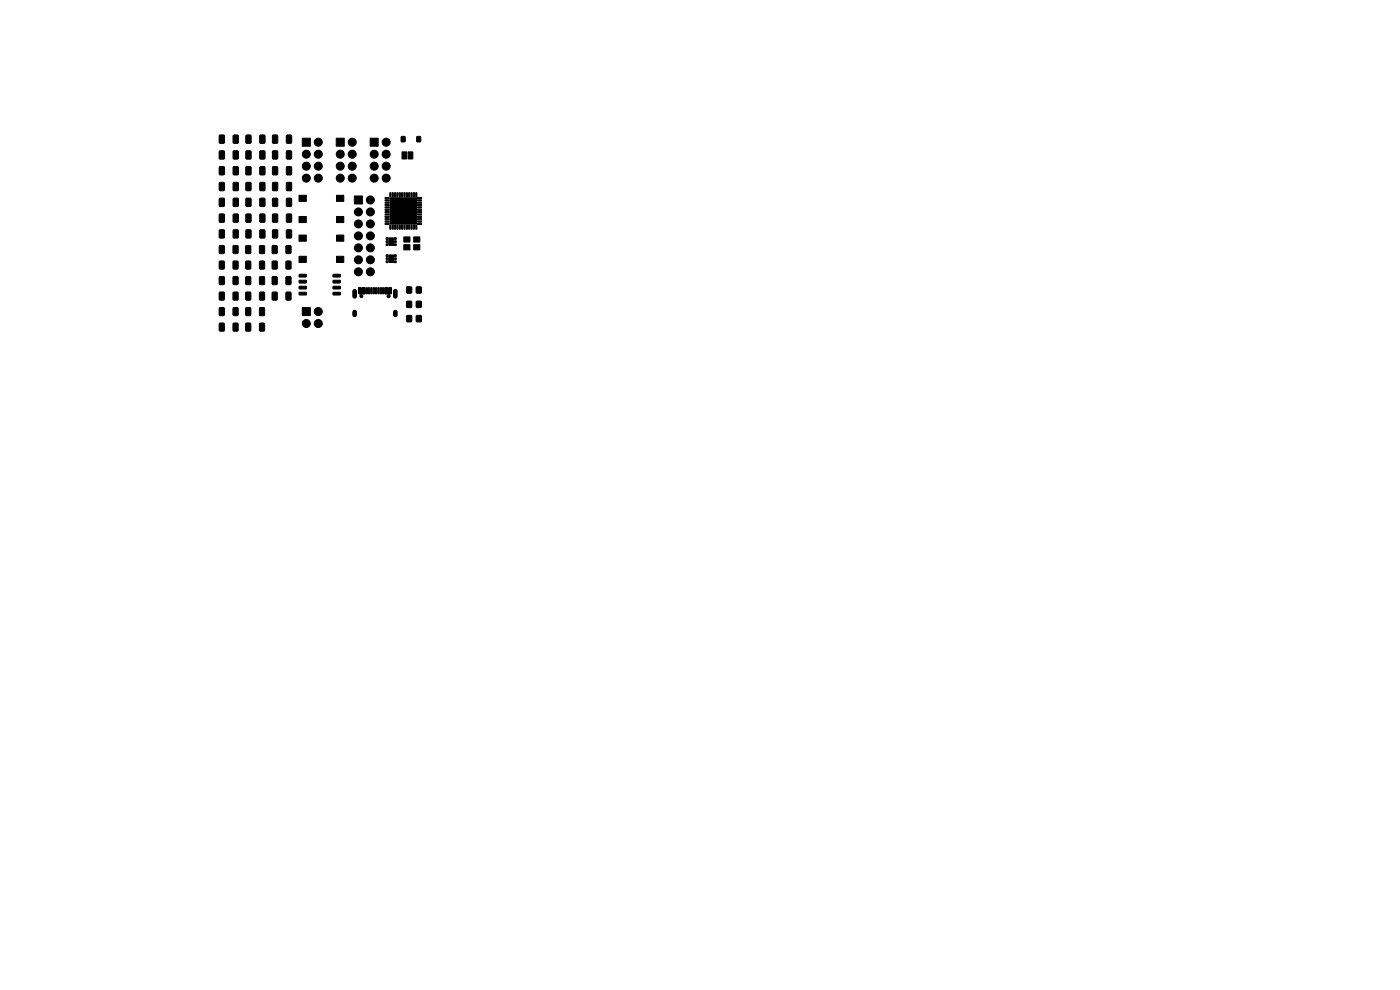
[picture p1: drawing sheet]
<svg xmlns="http://www.w3.org/2000/svg" width="297mm" height="210mm" viewBox="0 0 297 210" stroke-linecap="round" stroke-linejoin="round" font-family="sans-serif">
<g fill="#000" stroke="#000" stroke-width=".21">
<path d="M46.6 38.7h.8l.2 .1v1.4l-.1 .3h-.8l-.2-.2zM46.6 35.4l.8-.1 .2 .2v1.4l-.1 .2h-.8l-.2-.1zM46.6 32h.8l.2 .1v1.4l-.1 .3h-.8l-.2-.2zM46.6 28.7l.8-.1 .2 .2v1.4l-.1 .2h-.8l-.2-.1zM49.5 38.7h.8l.3 .1v1.4l-.2 .3h-.7l-.2-.2zM49.5 35.4l.8-.1 .3 .2v1.4l-.2 .2h-.7l-.2-.1zM49.5 32h.8l.3 .1v1.4l-.2 .3h-.7l-.2-.2zM49.5 28.7l.8-.1 .3 .2v1.4l-.2 .2h-.7l-.2-.1zM52.2 38.7h.8l.3 .1v1.4l-.2 .3h-.7l-.2-.2zM52.2 35.4l.8-.1 .3 .2v1.4l-.2 .2h-.7l-.2-.1zM52.2 32h.8l.3 .1v1.4l-.2 .3h-.7l-.2-.2zM52.2 28.7l.8-.1 .3 .2v1.4l-.2 .2h-.7l-.2-.1z"/>
<path d="M55.2 38.7h.8l.2 .1v1.4l-.1 .3h-.8l-.2-.2zM55.2 35.4l.8-.1 .2 .2v1.4l-.1 .2h-.8l-.2-.1zM55.2 32h.8l.2 .1v1.4l-.1 .3h-.8l-.2-.2zM55.2 28.7l.8-.1 .2 .2v1.4l-.1 .2h-.8l-.2-.1zM57.9 38.7h.8l.2 .1v1.4l-.1 .3h-.8l-.2-.2zM57.9 35.4l.8-.1 .2 .2v1.4l-.1 .2h-.8l-.2-.1zM57.9 32h.8l.2 .1v1.4l-.1 .3h-.8l-.2-.2zM57.9 28.7l.8-.1 .2 .2v1.4l-.1 .2h-.8l-.2-.1zM60.8 38.7h.8l.3 .1v1.4l-.2 .3h-.7l-.2-.2zM60.8 35.4l.8-.1 .3 .2v1.4l-.2 .2h-.7l-.2-.1zM60.8 32h.8l.3 .1v1.4l-.2 .3h-.7l-.2-.2zM60.8 28.7l.8-.1 .3 .2v1.4l-.2 .2h-.7l-.2-.1z"/>
<path d="M64.1 29.3h1.7v1.7h-1.7zM71.3 29.3h1.7v1.7h-1.7zM78.5 29.3h1.7v1.7h-1.7zM85.1 29h.8v1.1h-.8zM85.3 32.2h1v1.5h-1zM86.6 32.2h1v1.5h-1zM88.4 29h.8v1.1h-.8zM46.6 48.8l.8-.1 .2 .2v1.4l-.1 .2h-.8l-.2-.1zM46.6 45.4h.8l.2 .1v1.4l-.1 .3h-.8l-.2-.2zM46.6 42.1l.8-.1 .2 .2v1.4l-.1 .2h-.8l-.2-.1zM46.6 58.7l.8-.1 .2 .2v1.3l-.1 .3h-.8l-.2-.2zM46.6 55.4h.8l.2 .1v1.4l-.1 .2h-.8l-.2-.1z"/>
<path d="M46.6 52.1h.8l.2 .1v1.4l-.1 .2h-.8l-.2-.1zM49.5 58.7l.8-.1 .2 .2v1.3l-.1 .3h-.7l-.3-.2zM49.5 55.4h.8l.2 .1v1.4l-.1 .2h-.7l-.3-.1zM49.5 52.1h.8l.2 .1v1.4l-.1 .2h-.7l-.3-.1zM49.5 48.8l.8-.1 .3 .2v1.4l-.2 .2h-.7l-.2-.1zM49.5 45.4h.8l.3 .1v1.4l-.2 .3h-.7l-.2-.2zM49.5 42.1l.8-.1 .3 .2v1.4l-.2 .2h-.7l-.2-.1zM52.2 58.7l.8-.1 .2 .2v1.3l-.1 .3h-.8l-.2-.2zM52.2 55.4h.8l.2 .1v1.4l-.1 .2h-.8l-.2-.1zM52.2 52.1h.8l.2 .1v1.4l-.1 .2h-.8l-.2-.1zM52.2 48.8l.8-.1 .3 .2v1.4l-.2 .2h-.7l-.2-.1zM52.2 45.4h.8l.3 .1v1.4l-.2 .3h-.7l-.2-.2z"/>
<path d="M52.2 42.1l.8-.1 .3 .2v1.4l-.2 .2h-.7l-.2-.1zM55.1 58.7l.8-.1 .2 .2v1.3l-.1 .3h-.7l-.3-.2zM55.1 55.4h.8l.2 .1v1.4l-.1 .2h-.7l-.3-.1zM55.1 52.1h.8l.2 .1v1.4l-.1 .2h-.7l-.3-.1zM55.2 48.8l.8-.1 .2 .2v1.4l-.1 .2h-.8l-.2-.1zM55.2 45.4h.8l.2 .1v1.4l-.1 .3h-.8l-.2-.2zM55.2 42.1l.8-.1 .2 .2v1.4l-.1 .2h-.8l-.2-.1zM57.8 58.7l.8-.1 .2 .2v1.3l-.1 .3h-.7l-.3-.2zM57.8 55.4h.8l.2 .1v1.4l-.1 .2h-.7l-.3-.1zM57.8 52.1h.8l.2 .1v1.4l-.1 .2h-.7l-.3-.1zM57.9 48.8l.8-.1 .2 .2v1.4l-.1 .2h-.8l-.2-.1zM57.9 45.4h.8l.2 .1v1.4l-.1 .3h-.8l-.2-.2z"/>
<path d="M57.9 42.1l.8-.1 .2 .2v1.4l-.1 .2h-.8l-.2-.1zM60.7 58.7l.8-.1 .2 .2 .1 1.3-.2 .3h-.7l-.2-.2zM60.7 55.4h.8l.2 .1 .1 1.4-.2 .2h-.7l-.2-.1zM60.7 52.1h.8l.2 .1 .1 1.4-.2 .2h-.7l-.2-.1zM60.8 48.8l.8-.1 .3 .2v1.4l-.2 .2h-.7l-.2-.1zM60.8 45.4h.8l.3 .1v1.4l-.2 .3h-.7l-.2-.2zM60.8 42.1l.8-.1 .3 .2v1.4l-.2 .2h-.7l-.2-.1zM63.5 58.2h1.4l.1 .5-1.5 .1zM63.5 59.5h1.4l.1 .5h-1.5zM63.4 49.9h1.6v1.3h-1.6zM63.4 54.4h1.6v1.3h-1.6zM63.4 41.4h1.6v1.3h-1.6z"/>
<path d="M63.4 45.9h1.6v1.3h-1.6zM70.7 59.5h1.4l.1 .5h-1.5zM70.7 58.2h1.4l.1 .5-1.5 .1zM71.4 49.9h1.5v1.3h-1.5zM71.4 54.4h1.5v1.3h-1.5zM71.4 41.4h1.5v1.3h-1.5zM71.4 45.9h1.5v1.3h-1.5zM75.2 41.6h1.7v1.7h-1.7zM81.7 47.4h.8l.1 .2h-.9zM81.7 46.9h.8l.1 .2h-.9zM81.7 46.4h.8l.1 .2h-.9zM81.7 45.9h.8l.1 .2h-.9z"/>
<path d="M81.7 45.4h.8l.1 .2h-.9zM81.7 44.9h.8l.1 .2h-.9zM81.7 44.4h.8l.1 .2h-.9zM81.7 43.9h.8l.1 .2h-.9zM81.7 43.4h.8l.1 .2h-.9zM81.7 42.9h.8l.1 .2h-.9zM81.7 42.4h.8l.1 .2h-.9zM81.7 41.9h.8l.1 .2h-.9zM81.9 54.1h.4v.3h-.4zM81.9 54.7h.4v.4h-.4zM81.9 55.4h.4v.3h-.4zM81.9 50.4h.4v.4h-.4z"/>
<path d="M81.9 51.1h.4v.3h-.4zM81.9 51.7h.4v.4h-.4zM82.5 54.1h1v1.6h-1zM82.5 50.5h1v1.6h-1zM82.7 40.9h.2v.8h-.2zM82.7 47.8h.2v.8h-.2zM82.8 42h5.6v5.6h-5.6zM83.2 40.9h.2v.8h-.2zM83.2 47.8h.2v.8h-.2zM83.7 40.9h.2v.8h-.2zM83.7 47.8h.2v.8h-.2zM83.7 55.4h.3v.3h-.3z"/>
<path d="M83.7 54.7h.3v.4h-.3zM83.7 54.1h.3v.3h-.3zM83.7 51.7h.3v.4h-.3zM83.7 51.1h.3v.3h-.3zM83.7 50.4h.3v.4h-.3zM84.2 40.9h.2v.8h-.2zM84.2 47.8h.2v.8h-.2zM84.7 40.9h.2v.8h-.2zM84.7 47.8h.2v.8h-.2zM85.2 40.9h.2v.8h-.2zM85.2 47.8h.2v.8h-.2zM85.7 51.9h1.3v1.1h-1.3z"/>
<path d="M85.7 50.3h1.3v1.1h-1.3zM85.7 40.9h.2v.8h-.2zM85.7 47.8h.2v.8h-.2zM86.2 40.9h.2v.8h-.2zM86.2 47.8h.2v.8h-.2zM86.7 40.9h.2v.8h-.2zM86.7 47.8h.2v.8h-.2zM87.2 40.9h.2v.8h-.2zM87.2 47.8h.2v.8h-.2zM87.7 40.9h.2v.8h-.2zM87.7 47.8h.2v.8h-.2zM87.8 51.9h1.3v1.1h-1.3z"/>
<path d="M87.8 50.3h1.3v1.1h-1.3zM88.2 40.9h.2v.8h-.2zM88.2 47.8h.2v.8h-.2zM88.6 41.9h.8v.2h-.8zM88.6 42.4h.8v.2h-.8zM88.6 42.9h.8v.2h-.8zM88.6 43.4h.8v.2h-.8zM88.6 43.9h.8v.2h-.8zM88.6 44.4h.8v.2h-.8zM88.6 44.9h.8v.2h-.8zM88.6 45.4h.8v.2h-.8zM88.6 45.9h.8v.2h-.8z"/>
<path d="M88.6 46.4h.8v.2h-.8zM88.6 46.9h.8v.2h-.8zM88.6 47.4h.8v.2h-.8zM46.6 68.6l.8-.1 .2 .2v1.3l-.1 .2-.8 .1-.2-.2zM46.6 65.3l.8-.1 .2 .2v1.3l-.1 .3h-.8l-.2-.2zM46.6 62l.8-.1 .2 .2v1.3l-.1 .3h-.8l-.2-.2zM49.5 68.6l.8-.1 .2 .2v1.3l-.1 .2-.7 .1-.3-.2zM49.5 65.3l.8-.1 .2 .2v1.3l-.1 .3h-.7l-.3-.2zM49.5 62l.8-.1 .2 .2v1.3l-.1 .3h-.7l-.3-.2zM52.2 68.6l.8-.1 .2 .2v1.3l-.1 .2-.8 .1-.2-.2zM52.2 65.3l.8-.1 .2 .2v1.3l-.1 .3h-.8l-.2-.2zM52.2 62l.8-.1 .2 .2v1.3l-.1 .3h-.8l-.2-.2z"/>
<path d="M55.1 68.6l.8-.1 .2 .2v1.3l-.1 .2-.7 .1-.3-.2zM55.1 65.3l.8-.1 .2 .2v1.3l-.1 .3h-.7l-.3-.2zM55.1 62l.8-.1 .2 .2v1.3l-.1 .3h-.7l-.3-.2zM57.8 62l.8-.1 .2 .2v1.3l-.1 .3h-.7l-.3-.2zM60.7 62l.8-.1 .2 .2 .1 1.3-.2 .3h-.7l-.2-.2zM63.5 60.8l1.4-.1 .1 .5-1.5 .1zM63.5 62h1.4l.1 .5-1.5 .1zM64.1 65.2h1.7v1.7h-1.7zM70.7 62h1.4l.1 .5-1.5 .1zM70.7 60.8l1.4-.1 .1 .5-1.5 .1zM76.1 61.1h.5v1.2l-.5-.1zM76.9 61.1h.5v1.2l-.5-.1z"/>
<path d="M77.7 61l.3 .1-.1 1.2h-.2zM78.2 61l.3 .1-.1 1.2h-.2zM78.7 61l.3 .1-.1 1.2h-.2zM79.2 61l.3 .1-.1 1.2h-.2zM79.7 61l.3 .1-.1 1.2h-.2zM80.2 61l.3 .1-.1 1.2h-.2zM80.7 61l.3 .1-.1 1.2h-.2zM81.2 61l.3 .1-.1 1.2h-.2zM81.7 61.1h.5v1.2l-.5-.1zM82.5 61.1h.5v1.2l-.5-.1zM86.3 67h1v1.2h-1zM86.3 63.9h1v1.3h-1z"/>
<path d="M86.3 60.9h1v1.2h-1zM88.3 67h1v1.2h-1zM88.3 63.9h1v1.3h-1zM88.3 60.9h1v1.2h-1z"/>
<circle cx="65" cy="32.7" r=".85"/>
<circle cx="65" cy="35.2" r=".85"/>
<circle cx="65" cy="37.8" r=".85"/>
<circle cx="67.5" cy="37.8" r=".85"/>
<circle cx="67.5" cy="32.7" r=".85"/>
<circle cx="67.5" cy="35.2" r=".85"/>
<circle cx="67.5" cy="30.2" r=".85"/>
<circle cx="72.2" cy="35.2" r=".85"/>
<circle cx="72.2" cy="32.7" r=".85"/>
<circle cx="72.2" cy="37.8" r=".85"/>
<circle cx="74.7" cy="37.8" r=".85"/>
<circle cx="74.7" cy="30.2" r=".85"/>
<circle cx="74.7" cy="35.2" r=".85"/>
<circle cx="74.7" cy="32.7" r=".85"/>
<circle cx="79.4" cy="32.7" r=".85"/>
<circle cx="79.4" cy="35.2" r=".85"/>
<circle cx="79.4" cy="37.8" r=".85"/>
<circle cx="81.9" cy="37.8" r=".85"/>
<circle cx="81.9" cy="35.2" r=".85"/>
<circle cx="81.9" cy="30.2" r=".85"/>
<circle cx="81.9" cy="32.7" r=".85"/>
<circle cx="76" cy="52.6" r=".85"/>
<circle cx="76" cy="55.1" r=".85"/>
<circle cx="76" cy="50" r=".85"/>
<circle cx="76" cy="45" r=".85"/>
<circle cx="76" cy="57.7" r=".85"/>
<circle cx="76" cy="47.5" r=".85"/>
<circle cx="78.6" cy="42.4" r=".85"/>
<circle cx="78.6" cy="57.7" r=".85"/>
<circle cx="78.6" cy="55.1" r=".85"/>
<circle cx="78.6" cy="47.5" r=".85"/>
<circle cx="78.6" cy="50" r=".85"/>
<circle cx="78.6" cy="52.6" r=".85"/>
<circle cx="78.6" cy="45" r=".85"/>
<circle cx="65" cy="68.6" r=".85"/>
<circle cx="67.5" cy="68.6" r=".85"/>
<circle cx="67.5" cy="66.1" r=".85"/>
<circle cx="76.7" cy="62.8" r=".33"/>
<circle cx="82.4" cy="62.8" r=".33"/>
</g>
<path d="M75.2 61.8v1.1M75.2 66.2v.6M83.9 61.8v1.1M83.9 66.2v.6" fill="none" stroke="#000" stroke-width="1"/>
</svg>
